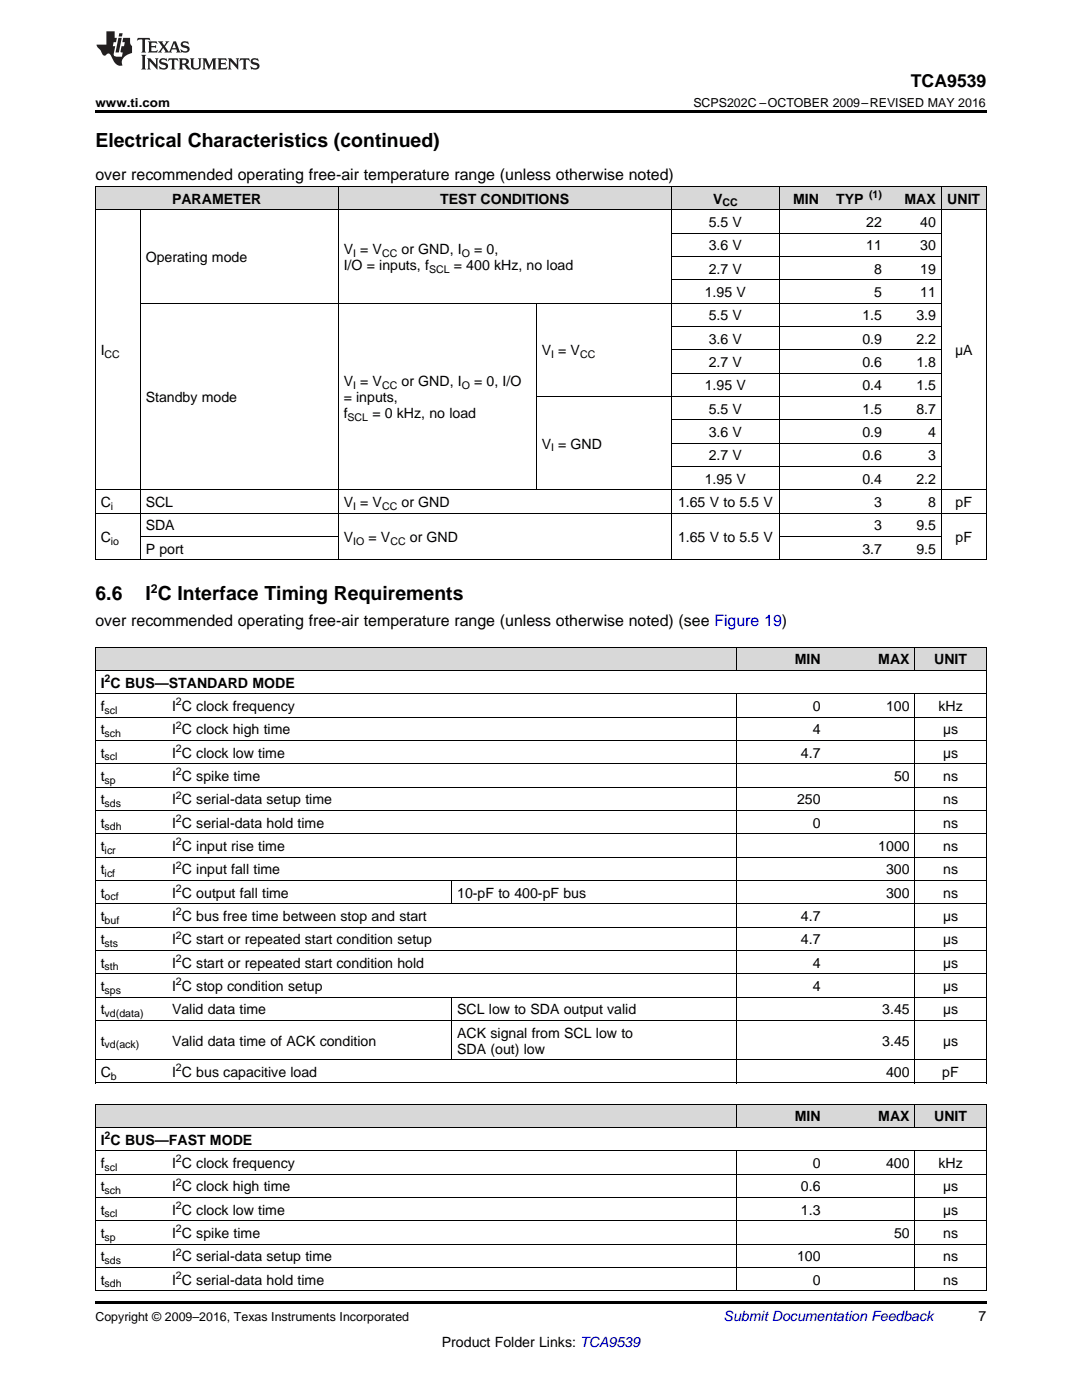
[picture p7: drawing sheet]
<svg xmlns="http://www.w3.org/2000/svg" width="216mm" height="279mm" viewBox="0 0 216 279" stroke-linecap="round" stroke-linejoin="round" font-family="sans-serif">
<defs><g id="words">
<g font-size="3.9">
<text x="19" y="29.3">Electrical Characteristics (continued)</text>
<text x="19" y="119.8">6.6</text>
<text x="29.1" y="119.8">I C Interface Timing Requirements</text>
</g>
<text font-size="3.5" x="181.8" y="17.3">TCA9539</text>
<g font-size="3.2">
<text x="19" y="36">over recommended operating free-air temperature range (unless otherwise noted)</text>
<text x="19" y="125">over recommended operating free-air temperature range (unless otherwise noted) (see Figure 19)</text>
</g>
<g font-size="2.8">
<text x="34.3" y="40.6">PARAMETER</text>
<text x="87.8" y="40.6">TEST CONDITIONS</text>
<text x="142.3" y="40.6">V</text>
<text x="158.3" y="40.6">MIN</text>
<text x="166.8" y="40.6">TYP</text>
<text x="180.5" y="40.6">MAX</text>
<text x="189" y="40.6">UNIT</text>
<text x="141.4" y="45.3">5.5 V</text>
<text x="172.9" y="45.3">22</text>
<text x="183.6" y="45.3">40</text>
<text x="29.1" y="52.3">Operating mode</text>
<text x="68.6" y="50.7">V = V</text>
<text x="68.6" y="53.9">I/O = inputs, f</text>
<text x="80.1" y="50.7">or GND, I</text>
<text x="90.6" y="53.9">= 400 kHz, no load</text>
<text x="94.6" y="50.7">= 0,</text>
<text x="141.4" y="50">3.6 V</text>
<text x="172.9" y="50">11</text>
<text x="183.6" y="50">30</text>
<text x="140.6" y="59.3">1.95 V</text>
<text x="141.4" y="54.6">2.7 V</text>
<text x="174.4" y="54.6">8</text>
<text x="174.4" y="59.3">5</text>
<text x="183.6" y="54.6">19</text>
<text x="183.6" y="59.3">11</text>
<text x="141.4" y="63.9">5.5 V</text>
<text x="172.1" y="63.9">1.5</text>
<text x="182.8" y="63.9">3.9</text>
<text x="20.1" y="70.9">I</text>
<text x="108.1" y="70.9">V = V</text>
<text x="141.4" y="68.6">3.6 V</text>
<text x="172.1" y="68.6">0.9</text>
<text x="182.8" y="68.6">2.2</text>
<text x="190.6" y="70.9">μA</text>
<text x="68.6" y="77">V = V</text>
<text x="80.1" y="77">or GND, I</text>
<text x="94.6" y="77">= 0, I/O</text>
<text x="140.6" y="77.9">1.95 V</text>
<text x="141.4" y="73.2">2.7 V</text>
<text x="172.1" y="73.2">0.6</text>
<text x="172.1" y="77.9">0.4</text>
<text x="182.8" y="73.2">1.8</text>
<text x="182.8" y="77.9">1.5</text>
<text x="29.1" y="80.2">Standby mode</text>
<text x="68.6" y="80.2">= inputs,</text>
<text x="68.6" y="83.4">f</text>
<text x="74.3" y="83.4">= 0 kHz, no load</text>
<text x="141.4" y="82.5">5.5 V</text>
<text x="172.1" y="82.5">1.5</text>
<text x="182.8" y="82.5">8.7</text>
<text x="108.1" y="89.5">V = GND</text>
<text x="141.4" y="87.2">3.6 V</text>
<text x="172.1" y="87.2">0.9</text>
<text x="185.2" y="87.2">4</text>
<text x="141.4" y="91.9">2.7 V</text>
<text x="172.1" y="91.9">0.6</text>
<text x="185.2" y="91.9">3</text>
<text x="20.1" y="101.2">C</text>
<text x="29.1" y="101.2">SCL</text>
<text x="68.6" y="101.2">V = V</text>
<text x="80.1" y="101.2">or GND</text>
<text x="135.3" y="101.2">1.65 V to 5.5 V</text>
<text x="140.6" y="96.5">1.95 V</text>
<text x="172.1" y="96.5">0.4</text>
<text x="174.4" y="101.2">3</text>
<text x="182.8" y="96.5">2.2</text>
<text x="185.2" y="101.2">8</text>
<text x="190.7" y="101.2">pF</text>
<text x="29.1" y="105.8">SDA</text>
<text x="174.4" y="105.8">3</text>
<text x="182.8" y="105.8">9.5</text>
<text x="20.1" y="108.2">C</text>
<text x="29.1" y="110.5">P port</text>
<text x="68.6" y="108.2">V</text>
<text x="73.5" y="108.2">= V</text>
<text x="81.8" y="108.2">or GND</text>
<text x="135.3" y="108.2">1.65 V to 5.5 V</text>
<text x="172.1" y="110.5">3.7</text>
<text x="182.8" y="110.5">9.5</text>
<text x="190.7" y="108.2">pF</text>
<text x="20.1" y="137.2">I C BUS—STANDARD MODE</text>
<text x="158.6" y="132.6">MIN</text>
<text x="175.3" y="132.6">MAX</text>
<text x="186.4" y="132.6">UNIT</text>
<text x="20.1" y="141.9">f</text>
<text x="34.3" y="141.9">I C clock frequency</text>
<text x="162.2" y="141.9">0</text>
<text x="176.8" y="141.9">100</text>
<text x="187.3" y="141.9">kHz</text>
<text x="20.1" y="146.5">t</text>
<text x="34.3" y="146.5">I C clock high time</text>
<text x="162.2" y="146.5">4</text>
<text x="188.2" y="146.5">µs</text>
<text x="20.1" y="151.2">t</text>
<text x="20.1" y="155.9">t</text>
<text x="34.3" y="151.2">I C clock low time</text>
<text x="34.3" y="155.9">I C spike time</text>
<text x="159.8" y="151.2">4.7</text>
<text x="178.4" y="155.9">50</text>
<text x="188.2" y="151.2">µs</text>
<text x="188.2" y="155.9">ns</text>
<text x="20.1" y="160.5">t</text>
<text x="34.3" y="160.5">I C serial-data setup time</text>
<text x="159" y="160.5">250</text>
<text x="188.2" y="160.5">ns</text>
<text x="20.1" y="165.2">t</text>
<text x="34.3" y="165.2">I C serial-data hold time</text>
<text x="162.2" y="165.2">0</text>
<text x="188.2" y="165.2">ns</text>
<text x="20.1" y="169.8">t</text>
<text x="34.3" y="169.8">I C input rise time</text>
<text x="175.3" y="169.8">1000</text>
<text x="188.2" y="169.8">ns</text>
<text x="20.1" y="174.5">t</text>
<text x="20.1" y="179.1">t</text>
<text x="34.3" y="174.5">I C input fall time</text>
<text x="34.3" y="179.1">I C output fall time</text>
<text x="91.2" y="179.1">10-pF to 400-pF bus</text>
<text x="176.8" y="174.5">300</text>
<text x="176.8" y="179.1">300</text>
<text x="188.2" y="174.5">ns</text>
<text x="188.2" y="179.1">ns</text>
<text x="20.1" y="183.8">t</text>
<text x="34.3" y="183.8">I C bus free time between stop and start</text>
<text x="159.8" y="183.8">4.7</text>
<text x="188.2" y="183.8">µs</text>
<text x="20.1" y="188.5">t</text>
<text x="34.3" y="188.5">I C start or repeated start condition setup</text>
<text x="159.8" y="188.5">4.7</text>
<text x="188.2" y="188.5">µs</text>
<text x="20.1" y="193.1">t</text>
<text x="20.1" y="197.8">t</text>
<text x="34.3" y="193.1">I C start or repeated start condition hold</text>
<text x="34.3" y="197.8">I C stop condition setup</text>
<text x="162.2" y="193.1">4</text>
<text x="162.2" y="197.8">4</text>
<text x="188.2" y="193.1">µs</text>
<text x="188.2" y="197.8">µs</text>
<text x="20.1" y="202.4">t</text>
<text x="34.3" y="202.4">Valid data time</text>
<text x="91.2" y="202.4">SCL low to SDA output valid</text>
<text x="176" y="202.4">3.45</text>
<text x="188.2" y="202.4">µs</text>
<text x="20.1" y="208.7">t</text>
<text x="34.3" y="208.7">Valid data time of ACK condition</text>
<text x="91.2" y="207.1">ACK signal from SCL low to</text>
<text x="176" y="208.7">3.45</text>
<text x="188.2" y="208.7">µs</text>
<text x="20.1" y="214.9">C</text>
<text x="34.3" y="214.9">I C bus capacitive load</text>
<text x="91.2" y="210.3">SDA (out) low</text>
<text x="176.8" y="214.9">400</text>
<text x="188" y="214.9">pF</text>
<text x="158.6" y="223.8">MIN</text>
<text x="175.3" y="223.8">MAX</text>
<text x="186.4" y="223.8">UNIT</text>
<text x="20.1" y="228.4">I C BUS—FAST MODE</text>
<text x="20.1" y="233.1">f</text>
<text x="34.3" y="233.1">I C clock frequency</text>
<text x="162.2" y="233.1">0</text>
<text x="176.8" y="233.1">400</text>
<text x="187.3" y="233.1">kHz</text>
<text x="20.1" y="237.7">t</text>
<text x="34.3" y="237.7">I C clock high time</text>
<text x="159.8" y="237.7">0.6</text>
<text x="188.2" y="237.7">µs</text>
<text x="20.1" y="242.4">t</text>
<text x="34.3" y="242.4">I C clock low time</text>
<text x="159.8" y="242.4">1.3</text>
<text x="188.2" y="242.4">µs</text>
<text x="20.1" y="247.1">t</text>
<text x="20.1" y="251.7">t</text>
<text x="34.3" y="247.1">I C spike time</text>
<text x="34.3" y="251.7">I C serial-data setup time</text>
<text x="159" y="251.7">100</text>
<text x="178.4" y="247.1">50</text>
<text x="188.2" y="247.1">ns</text>
<text x="188.2" y="251.7">ns</text>
<text x="20.1" y="256.4">t</text>
<text x="34.3" y="256.4">I C serial-data hold time</text>
<text x="162.2" y="256.4">0</text>
<text x="188.2" y="256.4">ns</text>
<text x="195.3" y="263.6">7</text>
<text x="88.2" y="268.9">Product Folder Links: TCA9539</text>
</g>
<text font-size="2.8" fill="#0000c8" x="144.4" y="263.6">Submit Documentation Feedback</text>
<g font-size="2.5">
<text x="19" y="21.4">www.ti.com</text>
<text x="138.4" y="21.4">SCPS202C –OCTOBER 2009–REVISED MAY 2016</text>
<text x="30.1" y="118.3">2</text>
<text x="19" y="263.6">Copyright © 2009–2016, Texas Instruments Incorporated</text>
</g>
<g font-size="2.1">
<text x="144.1" y="41.2">CC</text>
<text x="173.4" y="39.5">(1)</text>
<text x="70.4" y="51.3">I</text>
<text x="76.2" y="51.3">CC</text>
<text x="92.1" y="51.3">O</text>
<text x="85.6" y="54.4">SCL</text>
<text x="20.9" y="71.5">CC</text>
<text x="110" y="71.5">I</text>
<text x="115.7" y="71.5">CC</text>
<text x="70.4" y="77.6">I</text>
<text x="76.2" y="77.6">CC</text>
<text x="92.1" y="77.6">O</text>
<text x="69.4" y="84">SCL</text>
<text x="110" y="90.1">I</text>
<text x="22.1" y="101.7">i</text>
<text x="70.4" y="101.7">I</text>
<text x="76.2" y="101.7">CC</text>
<text x="22.1" y="108.7">io</text>
<text x="70.4" y="108.7">IO</text>
<text x="77.9" y="108.7">CC</text>
<text x="20.9" y="136.1">2</text>
<text x="20.9" y="142.5">scl</text>
<text x="35.1" y="140.8">2</text>
<text x="20.9" y="147.1">sch</text>
<text x="35.1" y="145.4">2</text>
<text x="20.9" y="151.8">scl</text>
<text x="35.1" y="150.1">2</text>
<text x="35.1" y="154.7">2</text>
<text x="20.9" y="156.4">sp</text>
<text x="20.9" y="161.1">sds</text>
<text x="35.1" y="159.4">2</text>
<text x="20.9" y="165.7">sdh</text>
<text x="35.1" y="164">2</text>
<text x="20.9" y="170.4">icr</text>
<text x="35.1" y="168.7">2</text>
<text x="35.1" y="173.4">2</text>
<text x="20.9" y="175">icf</text>
<text x="20.9" y="179.7">ocf</text>
<text x="35.1" y="178">2</text>
<text x="20.9" y="184.4">buf</text>
<text x="35.1" y="182.7">2</text>
<text x="20.9" y="189">sts</text>
<text x="35.1" y="187.3">2</text>
<text x="35.1" y="192">2</text>
<text x="20.9" y="193.7">sth</text>
<text x="35.1" y="196.6">2</text>
<text x="20.9" y="198.3">sps</text>
<text x="20.9" y="203">vd(data)</text>
<text x="20.9" y="209.2">vd(ack)</text>
<text x="22.1" y="215.5">b</text>
<text x="35.1" y="213.8">2</text>
<text x="20.9" y="227.3">2</text>
<text x="20.9" y="233.6">scl</text>
<text x="35.1" y="232">2</text>
<text x="20.9" y="238.3">sch</text>
<text x="35.1" y="236.6">2</text>
<text x="20.9" y="243">scl</text>
<text x="35.1" y="241.3">2</text>
<text x="35.1" y="245.9">2</text>
<text x="20.9" y="247.6">sp</text>
<text x="35.1" y="250.6">2</text>
<text x="20.9" y="252.3">sds</text>
<text x="20.9" y="256.9">sdh</text>
<text x="35.1" y="255.2">2</text>
</g>
</g></defs>
<g fill="#d8d8d8">
<path d="M19 220.4h14.3v4.6h-14.3z"/>
<path d="M33.3 220.4h56.9v4.6h-56.9z"/>
<path d="M90.2 220.4h56.8v4.6h-56.8z"/>
<path d="M147 220.4h17.8v4.6h-17.8z"/>
<path d="M164.8 220.4h17.8v4.6h-17.8z"/>
<path d="M182.6 220.4h14.2v4.6h-14.2z"/>
<path d="M19 129.2h14.3v4.6h-14.3z"/>
<path d="M33.3 129.2h56.9v4.6h-56.9z"/>
<path d="M90.2 129.2h56.8v4.6h-56.8z"/>
<path d="M147 129.2h17.8v4.6h-17.8z"/>
<path d="M164.8 129.2h17.8v4.6h-17.8z"/>
<path d="M182.6 129.2h14.2v4.6h-14.2z"/>
<path d="M19 37.3h9v4.6h-9z"/>
<path d="M28 37.3h39.5v4.6h-39.5z"/>
<path d="M67.5 37.3h39.5v4.6h-39.5z"/>
<path d="M107 37.3h27v4.6h-27z"/>
<path d="M134 37.3h21.5v4.6h-21.5z"/>
<path d="M155.5 37.3h9v4.6h-9z"/>
<path d="M164.5 37.3h12.6v4.6h-12.6z"/>
<path d="M177.1 37.3h10.8v4.6h-10.8z"/>
<path d="M187.9 37.3h8.9v4.6h-8.9z"/>
</g>
<path d="M19 22h177.8v.5h-177.8zM19 111.7l.2 .1zM67.4 111.7l.1 .1zM106.9 111.7l.1 .1zM133.9 111.7l.1 .1zM155.4 111.7l.1 .1zM164.4 111.7l.1 .1zM177 111.7l.1 .1zM187.7 111.7l.2 .1zM196.7 111.7l.1 .1zM19 259.7h177.8v.5h-177.8z" fill="#000"/>
<g fill="none" stroke="#000" stroke-width=".2">
<path d="M19 37.2h177.8M19.1 37.2v74.6M67.5 37.2v74.6M133.9 37.2v74.6M155.5 37.2v74.6M187.8 37.2v74.6M196.8 37.2v74.6M19 41.9h177.8M28 41.9v69.9M134 55.8h53.8M134 51.2h53.8M134 46.5h53.8"/>
<path d="M28 60.5h159.8M107 60.5v37.3M107 79.1h80.8M134 74.5h53.8M134 69.8h53.8M134 65.1h53.8M19 97.7h177.8M134 93.1h53.8M134 88.4h53.8M134 83.8h53.8M19 111.7h177.8M19 102.4h177.8"/>
<path d="M28 107.1h39.5M155.5 107.1h32.3M19 138.4h177.8M19 133.8h177.8M19 129.1h177.8M19.1 129.2v87M147 129.2v4.6M147 138.5v77.7M182.5 129.2v4.6M182.5 138.5v77.7M196.8 129.2v87M19 157.1h177.8"/>
<path d="M19 152.4h177.8M19 147.8h177.8M19 143.1h177.8M19 175.7h177.8M19 171h177.8M19 166.4h177.8M19 161.7h177.8M90.1 175.8v4.6M19 199h177.8M19 194.3h177.8M19 189.7h177.8M19 185h177.8"/>
<path d="M19 180.4h177.8M90.1 199v12.5M19 216.1h177.8M19 211.5h177.8M19 203.6h177.8M19 220.3h177.8v37.3M19 239h177.8M19 234.3h177.8M19 229.6h177.8M19 225h177.8M19.1 220.3v37.3M147 220.3v4.7"/>
<path d="M147 229.7v27.9M182.5 220.3v4.7M182.5 229.7v27.9M19 257.6h177.8M19 252.9h177.8M19 248.3h177.8M19 243.6h177.8"/>
</g>
<g fill="#231f20">
<path d="M27.5 7.6l-.1 .5 .4-.2h.6v.1v2.1l-.2 .4h1l-.3-.4v-2.1l.1-.1h.5l.5 .2-.2-.5zM29.5 8.3l.2 .3v1.5l-.2 .4h1.8l.2-.6a1.04 1.04 0 0 1-1.3 .2v-.7h.6l.3 .2v-.6l-.3 .2h-.6v-.6l.8-.1 .4 .3-.2-.5zM31.5 8.3l.9 1.1-.9 1.1h.8l-.2-.2 .5-.7 .4 .7-.2 .2h1.5l-.1-.2 .1-.4h.9l.1 .4-.2 .2h1l-.3-.3-.7-1.9h-.5l-.9 2-.8-1 .9-1h-.8l.1 .3-.3 .5-.4-.6 .2-.2zM34.7 8.6l.4 1h-.7zM36.3 8.4a.63 .63 0 0 0-.2 .7 .63 .63 0 0 0 .6 .4l.6 .2 .1 .2a.75 .75 0 0 1-.7 .4 .75 .75 0 0 1-.6-.5l.1 .7 .1-.1a1.11 1.11 0 0 0 1.5-.6 1.13 1.13 0 0 0-1.2-.8l-.1-.4a1.04 1.04 0 0 1 1.2 .2l-.2-.5-.1 .1-.5-.2zM28.2 10.9l.2 .4v2.2l-.2 .4h1l-.3-.4v-2.2l.3-.4zM29.3 11.6l.3 .4v1.5l-.3 .4h.8l-.2-.4v-1.3l1.5 1.7v-1.9l.2-.4h-.7l.2 .4v.9l-1.1-1.3zM32 11.8a.62 .62 0 0 0-.2 .7 .62 .62 0 0 0 .6 .4l.6 .1 .1 .3a.76 .76 0 0 1-.7 .3 .76 .76 0 0 1-.6-.4l.1 .7 .1-.1a1.11 1.11 0 0 0 1.5-.6 1.13 1.13 0 0 0-1.2-.8l-.1-.4a1.04 1.04 0 0 1 1.2 .2l-.2-.6-.1 .1-.5-.1zM33.7 11.6l-.2 .6a.61 .61 0 0 1 .8-.3v1.6l-.2 .4h.9l-.2-.4v-1.6a.63 .63 0 0 1 .8 .3l-.2-.6zM35.6 11.6l.3 .4v1.5l-.3 .4h1l-.2-.2v-.8l.5 .2a.76 .76 0 0 0 1.2 .7l-1-1a.58 .58 0 0 0 .6-.5 .58 .58 0 0 0-.5-.6zM36.4 11.9h.1a.45 .45 0 0 1 .5 .1 .45 .45 0 0 1 .1 .5l-.7 .2zM37.9 11.6l.2 .2a2.17 2.17 0 0 0 .3 1.9 .99 .99 0 0 0 1.6-.6v-1.1l.2-.4h-.7l.2 .2a1.92 1.92 0 0 1-.2 1.8 .6 .6 0 0 1-.9-.5v-1.1l.2-.4zM40.4 11.6l.2 .4v1.5l-.2 .4h.7l-.2-.4v-1.4l.8 1.8 .8-1.8v1.4l-.2 .4h.9l-.2-.4v-1.5l.2-.4h-.8l-.6 1.5-.6-1.5zM43.4 11.6l.2 .4v1.5l-.2 .4h1.8l.2-.6a1.04 1.04 0 0 1-1.3 .1v-.6h.5l.4 .2v-.6l-.4 .2h-.5v-.7h.8l.3 .3-.1-.6zM45.5 11.6l.2 .4v1.5l-.2 .4h.7l-.2-.4v-1.3l1.5 1.7v-1.9l.2-.4h-.7l.2 .4v.9l-1.1-1.3zM47.9 11.6l-.1 .6a.61 .61 0 0 1 .8-.3v1.6l-.3 .4h1l-.3-.4 .1-1.6a.63 .63 0 0 1 .7 .3l-.1-.6zM50.2 11.8a.62 .62 0 0 0-.2 .7 .62 .62 0 0 0 .6 .4l.6 .1 .2 .3a.76 .76 0 0 1-.8 .3 .76 .76 0 0 1-.6-.4l.1 .7 .2-.1a1.11 1.11 0 0 0 1.5-.6 1.13 1.13 0 0 0-1.3-.8l-.1-.4a1.04 1.04 0 0 1 1.2 .2l-.1-.6-.2 .1-.5-.1z"/>
<path d="M21.2 6.3v2.6h-1.9l.1 .4 .7 .9a.91 .91 0 0 0 1 .8 .56 .56 0 0 1 .5-.3 .56 .56 0 0 1 .5 .3l.4 .8a1.53 1.53 0 0 0 1.9 1.2 1.54 1.54 0 0 1 1-2.1l.9-.3v-1.4a1.52 1.52 0 0 1-.3-1.6h-1.4l-.2 .8h.5l-.2 .8h-.4l-.2 1v.2l.4 .1-.2 .8a1.93 1.93 0 0 1-1.6-.3l.3-1.8h-.5l.2-.8h.4l.2-.8h-.4v-1.3zM23.6 7.6l-.6 2.9h.7l.6-2.9zM23.8 6.6l-.1 .7h.6l.2-.7z"/>
</g>
<use href="#words"/>
</svg>
